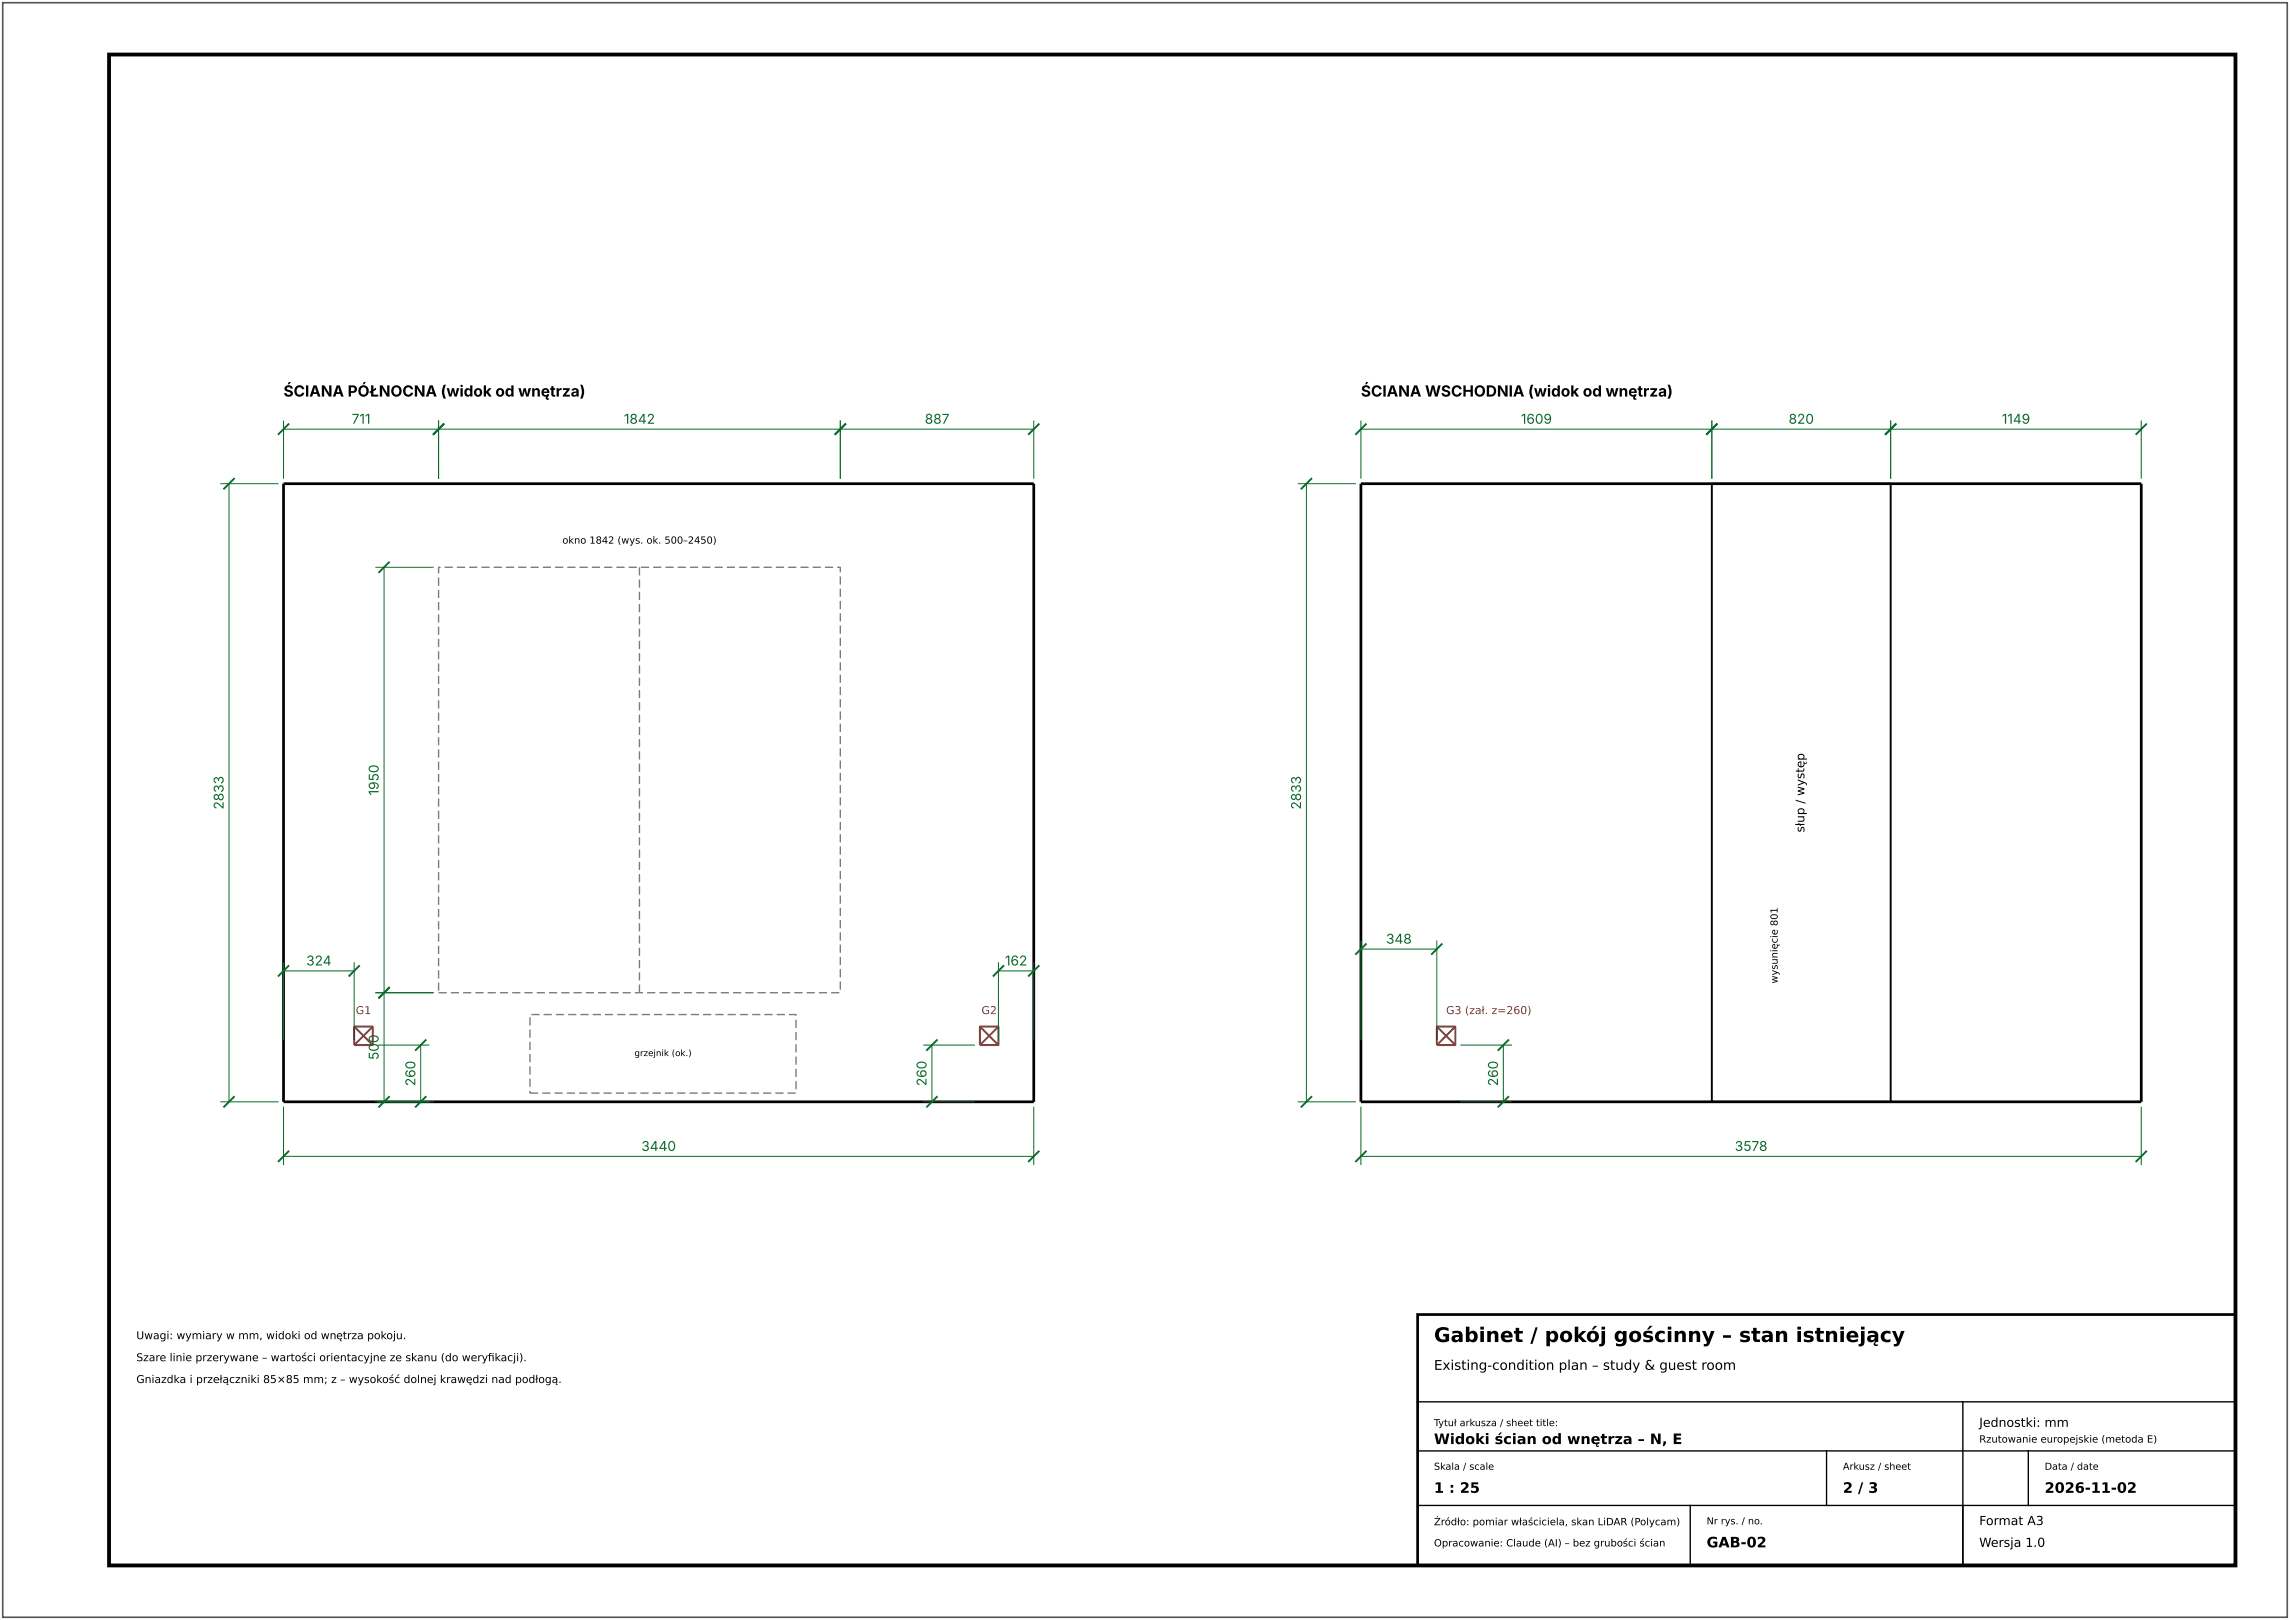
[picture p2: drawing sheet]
<svg xmlns="http://www.w3.org/2000/svg" width="420mm" height="297mm" viewBox="0 0 420 297" stroke-linecap="round" stroke-linejoin="round" font-family="sans-serif">
<defs><g id="words">
<text font-size="3.7" x="263" y="246">Gabinet / pokój gościnny – stan istniejący</text>
<g font-size="2.8">
<text x="52" y="72.7">ŚCIANA PÓŁNOCNA (widok od wnętrza)</text>
<text x="249.6" y="72.7">ŚCIANA WSCHODNIA (widok od wnętrza)</text>
</g>
<g font-size="2.6">
<text x="263" y="264.7">Widoki ścian od wnętrza – N, E</text>
<text x="263" y="273.7">1 : 25</text>
<text x="338" y="273.7">2 / 3</text>
<text x="375" y="273.7">2026-11-02</text>
<text x="313" y="283.7">GAB-02</text>
</g>
<g font-size="2.5" fill="#0b6b2a">
<text x="64.5" y="77.7">711</text>
<text x="114.4" y="77.7">1842</text>
<text x="169.6" y="77.7">887</text>
<text x="278.9" y="77.7">1609</text>
<text x="328" y="77.7">820</text>
<text x="367.1" y="77.7">1149</text>
<text x="41" y="148.4" transform="rotate(-90 41 148.4)">2833</text>
<text x="69.4" y="145.8" transform="rotate(-90 69.4 145.8)">1950</text>
<text x="238.6" y="148.4" transform="rotate(-90 238.6 148.4)">2833</text>
<text x="254.2" y="173">348</text>
<text x="56.2" y="177">324</text>
<text x="184.3" y="177">162</text>
<text x="69.4" y="194.3" transform="rotate(-90 69.4 194.3)">500</text>
<text x="76.2" y="199.1" transform="rotate(-90 76.2 199.1)">260</text>
<text x="169.9" y="199.1" transform="rotate(-90 169.9 199.1)">260</text>
<text x="274.7" y="199.1" transform="rotate(-90 274.7 199.1)">260</text>
<text x="117.6" y="211">3440</text>
<text x="318.2" y="211">3578</text>
</g>
<text font-size="2.5" x="263" y="251.1">Existing-condition plan – study &amp; guest room</text>
<g font-size="2.3">
<text x="363" y="261.6">Jednostki: mm</text>
<text x="363" y="279.6">Format A3</text>
<text x="363" y="283.6">Wersja 1.0</text>
</g>
<text font-size="2.2" x="330.9" y="152.6" transform="rotate(-90 330.9 152.6)">słup / występ</text>
<g font-size="2" fill="#c0261f">
<text x="65.3" y="185.9">G1</text>
<text x="180" y="185.9">G2</text>
<text x="265.2" y="185.9">G3 (zał. z=260)</text>
</g>
<g font-size="2">
<text x="25" y="245.5">Uwagi: wymiary w mm, widoki od wnętrza pokoju.</text>
<text x="25" y="249.6">Szare linie przerywane – wartości orientacyjne ze skanu (do weryfkacji).</text>
<text x="89.5" y="249.6">i</text>
<text x="25" y="253.6">Gniazdka i przełączniki 85×85 mm; z – wysokość dolnej krawędzi nad podłogą.</text>
</g>
<g font-size="1.8">
<text x="103.1" y="99.7">okno 1842 (wys. ok. 500–2450)</text>
<text x="326" y="180.3" transform="rotate(-90 326 180.3)">wysunięcie 801</text>
<text x="263" y="261.5">Tytuł arkusza / sheet title:</text>
<text x="263" y="269.5">Skala / scale</text>
<text x="338" y="269.5">Arkusz / sheet</text>
<text x="363" y="264.5">Rzutowanie europejskie (metoda E)</text>
<text x="375" y="269.5">Data / date</text>
<text x="263" y="279.6">Źródło: pomiar właściciela, skan LiDAR (Polycam)</text>
<text x="313" y="279.5">Nr rys. / no.</text>
<text x="263" y="283.5">Opracowanie: Claude (AI) – bez grubości ścian</text>
</g>
<text font-size="1.6" x="116.4" y="193.6">grzejnik (ok.)</text>
</g></defs>
<path d="M.5 .5h419v296h-419z" fill="none" stroke="#555" stroke-width=".3"/>
<path d="M20 10h390v277h-390z" fill="none" stroke="#000" stroke-width=".7" stroke-linecap="butt"/>
<path d="M52 88.7h137.6v113.3h-137.6zM249.6 88.7h143.1v113.3h-143.1zM260 241h150v46h-150z" fill="none" stroke="#000" stroke-width=".5"/>
<g fill="none" stroke="#0b6b2a" stroke-width=".18">
<path d="M52 77.2v10.5M52 78.7h137.6M80.4 77.2v10.5M154.1 77.2v10.5M189.6 77.2v10.5M249.6 78.7h143.1M249.6 77.2v10.5M314 77.2v10.5M346.8 77.2v10.5M392.7 77.2v10.5M40.5 88.7h10.5M42 88.7v113.3"/>
<path d="M238.1 88.7h10.5M239.6 88.7v113.3M68.9 104h10.5M70.4 104v98M52 176.5v14.1M52 178h13M65 176.5v14.1M183.1 178h6.5M183.1 176.5v14.1M189.6 176.5v14.1M249.6 172.5v18.1M249.6 174h13.9"/>
<path d="M263.5 172.5v18.1M68.9 182h10.5M69.4 191.6h9.3M77.2 191.6v10.4M169.4 191.6h9.3M170.9 191.6v10.4M267.9 191.6h9.3M275.7 191.6v10.4M40.5 202h10.5M52 203v10.5M52 212h137.6M68.9 202h10.5"/>
<path d="M169.4 202h9.3M189.6 203v10.5M238.1 202h10.5M249.6 212h143.1M249.6 203v10.5M267.9 202h9.3M392.7 203v10.5"/>
</g>
<g fill="none" stroke="#0b6b2a" stroke-width=".35">
<path d="M52.9 77.8l-1.8 1.8M81.3 77.8l-1.8 1.8M155 77.8l-1.8 1.8M190.5 77.8l-1.8 1.8M250.5 77.8l-1.8 1.8M314.9 77.8l-1.8 1.8M347.7 77.8l-1.8 1.8M393.6 77.8l-1.8 1.8M42.9 87.8l-1.8 1.8M240.5 87.8l-1.8 1.8M71.3 103.1l-1.8 1.8M52.9 177.1l-1.8 1.8"/>
<path d="M65.9 177.1l-1.8 1.8M184 177.1l-1.8 1.8M190.5 177.1l-1.8 1.8M250.5 173.1l-1.8 1.8M264.4 173.1l-1.8 1.8M71.3 181.1l-1.8 1.8M78.1 190.7l-1.8 1.8M171.8 190.7l-1.8 1.8M276.6 190.7l-1.8 1.8M42.9 201.1l-1.8 1.8M52.9 211.1l-1.8 1.8M71.3 201.1l-1.8 1.8"/>
<path d="M78.1 201.1l-1.8 1.8M171.8 201.1l-1.8 1.8M190.5 211.1l-1.8 1.8M240.5 201.1l-1.8 1.8M250.5 211.1l-1.8 1.8M276.6 201.1l-1.8 1.8M393.6 211.1l-1.8 1.8"/>
</g>
<path d="M80.4 182h73.7v-78h-73.7v78M117.3 182v-78M97.2 200.4h48.8v-14.4h-48.8v14.4" fill="none" stroke="#7a7a7a" stroke-width=".25" stroke-dasharray="1.5 .7" stroke-linecap="butt"/>
<path d="M65 188.2h3.4v3.4h-3.4zM65 188.2l3.4 3.4M68.4 188.2l-3.4 3.4M179.7 188.2h3.4v3.4h-3.4zM179.7 188.2l3.4 3.4M183.1 188.2l-3.4 3.4M263.5 188.2h3.4v3.4h-3.4zM263.5 188.2l3.4 3.4M266.9 188.2l-3.4 3.4" fill="none" stroke="#c0261f" stroke-width=".35"/>
<path d="M314 88.7h32.8v113.3h-32.8z" fill="none" stroke="#000" stroke-width=".35"/>
<path d="M260 257h150M360 257v30M260 266h150M260 276h150M310 276v11M335 266v10M372 266v10" fill="none" stroke="#000" stroke-width=".25"/>
<use href="#words"/>
</svg>
